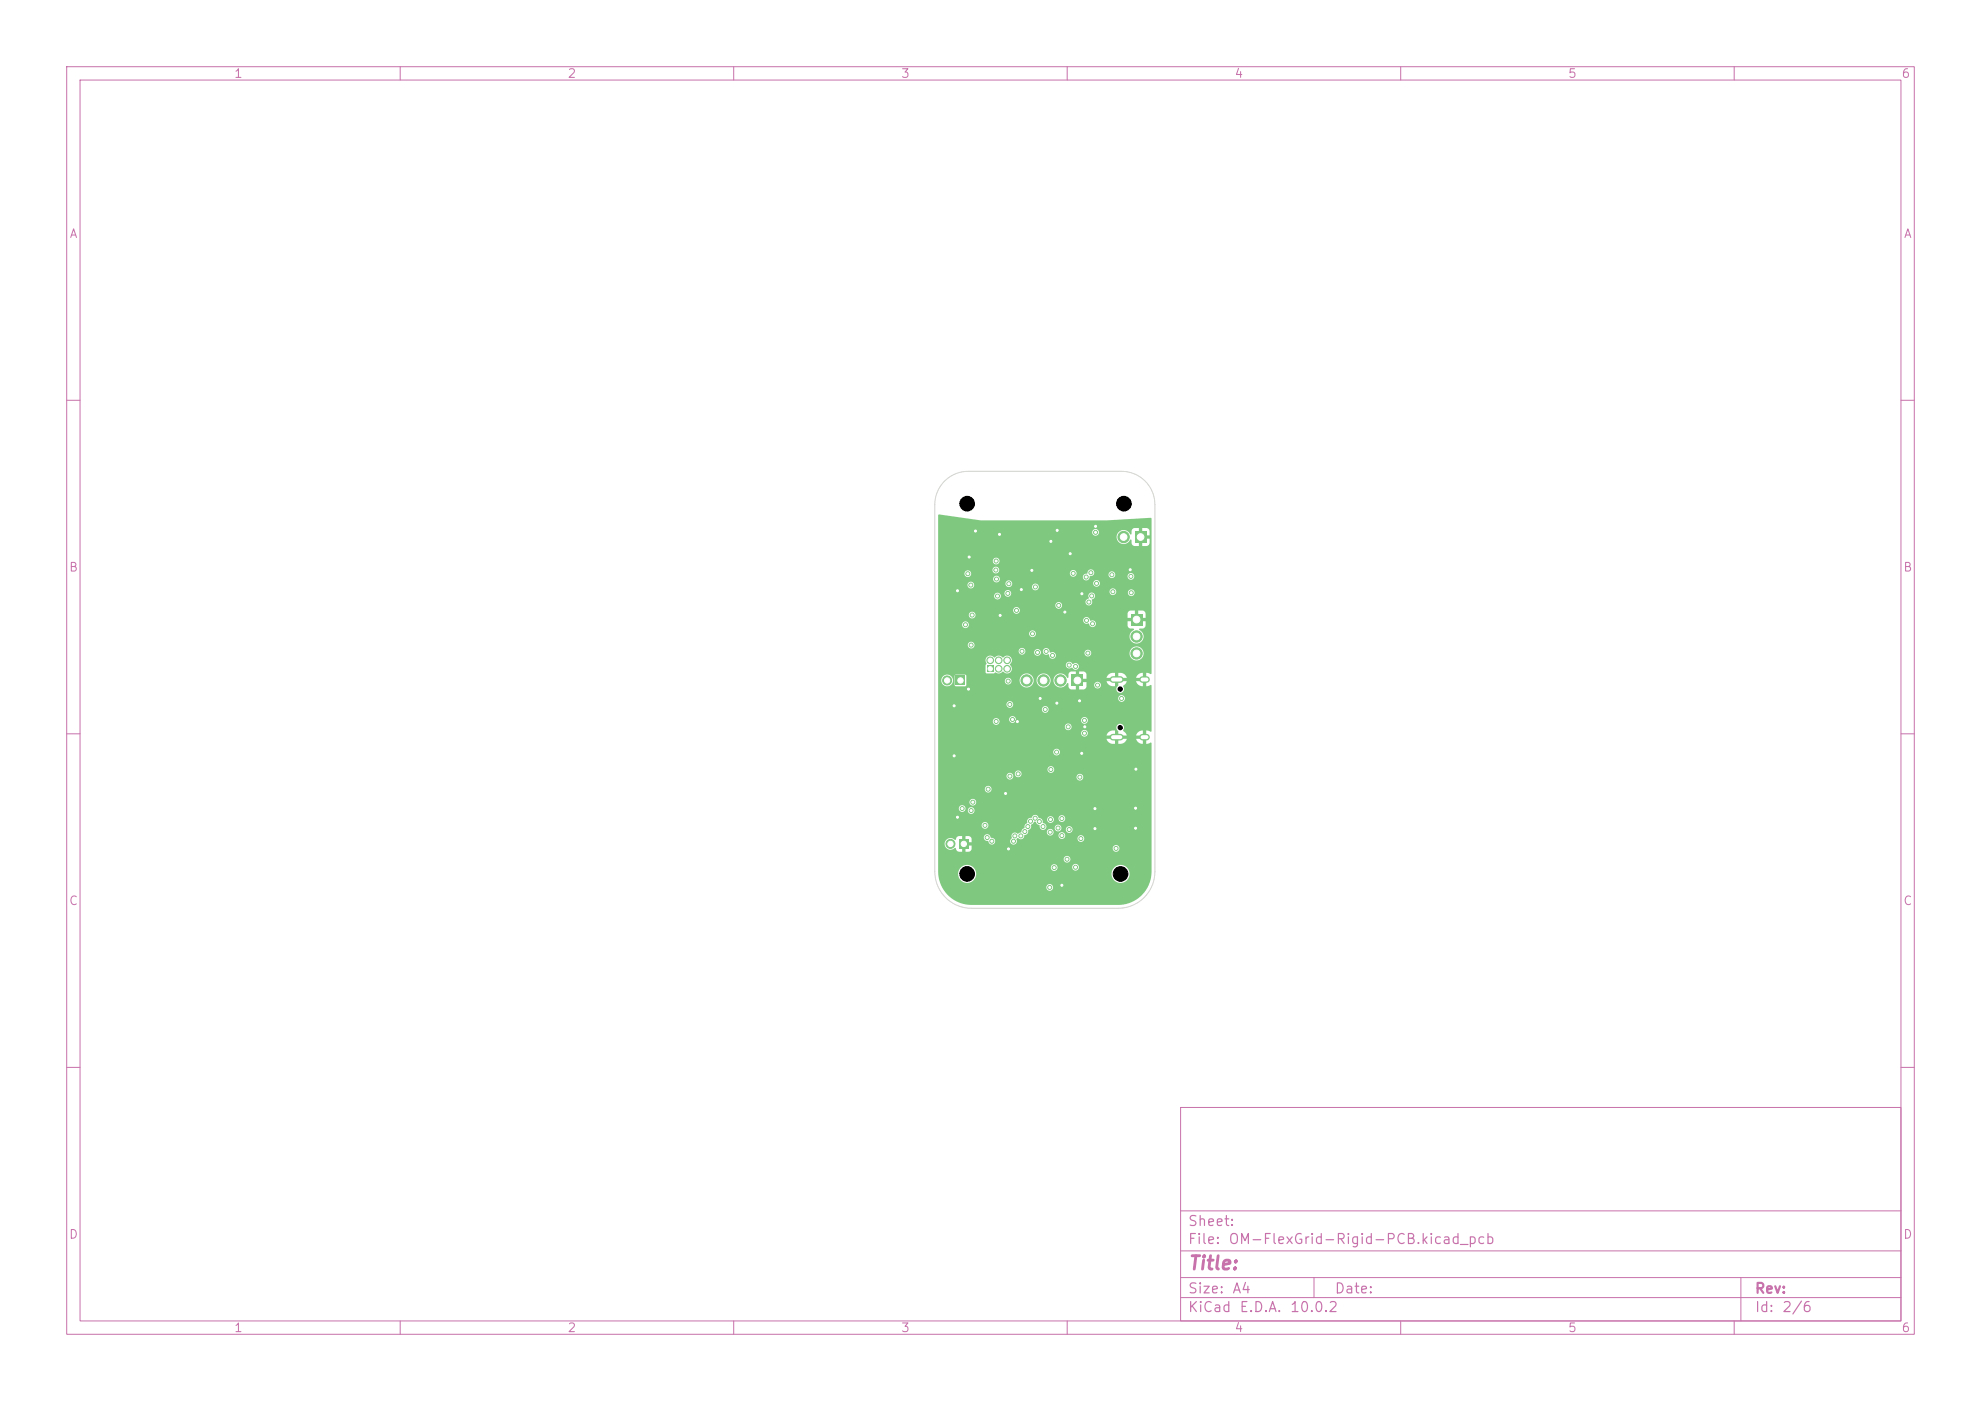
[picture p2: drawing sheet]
<svg xmlns="http://www.w3.org/2000/svg" width="297mm" height="210mm" viewBox="0 0 297 210" stroke-linecap="round" stroke-linejoin="round" font-family="sans-serif">
<defs><g id="words">
<text font-size="2" fill="#c872ab" x="178" y="190.8">Title:</text>
<g font-size="1.5" fill="#c872ab">
<text x="178" y="184.2">Sheet:</text>
<text x="178" y="186.9">File:</text>
<text x="184.1" y="186.9">OM-FlexGrid-Rigid-PCB.kicad_pcb</text>
<text x="178" y="197.1">KiCad</text>
<text x="178" y="194.3">Size:</text>
<text x="184.7" y="194.3">A4</text>
<text x="185.7" y="197.1">E.D.A.</text>
<text x="193.3" y="197.1">10.0.2</text>
<text x="200" y="194.3">Date:</text>
<text x="263" y="194.3">Rev:</text>
<text x="263" y="197.1">Id:</text>
<text x="267.1" y="197.1">2/6</text>
</g>
<g font-size="1.3" fill="#c872ab">
<text x="35" y="12">1</text>
<text x="85" y="12">2</text>
<text x="135" y="12">3</text>
<text x="185" y="12">4</text>
<text x="235" y="12">5</text>
<text x="285" y="12">6</text>
<text x="10.3" y="36">A</text>
<text x="285.4" y="36">A</text>
<text x="10.3" y="86">B</text>
<text x="285.3" y="86">B</text>
<text x="10.3" y="136">C</text>
<text x="285.3" y="136">C</text>
<text x="10.3" y="186">D</text>
<text x="285.3" y="186">D</text>
<text x="35" y="200">1</text>
<text x="85" y="200">2</text>
<text x="135" y="200">3</text>
<text x="185" y="200">4</text>
<text x="235" y="200">5</text>
<text x="285" y="200">6</text>
</g>
</g></defs>
<g fill="none" stroke="#c872ab" stroke-width=".15">
<path d="M10 10h277v190h-277zM12 12h273v186h-273zM60 10v2M110 10v2M160 10v2M210 10v2M260 10v2M10 60h2M285 60h2M10 110h2M285 110h2M10 160h2"/>
<path d="M177 166h108v32h-108zM285 160h2M60 198v2M110 198v2M160 198v2M177 194.5h108M177 191.5h108M177 187.5h108M177 181.5h108M197 191.5v3M210 198v2M260 198v2"/>
<path d="M261 191.5v6.5"/>
</g>
<path d="M148 99.8h1v1h-1z" fill="#7fc87f"/>
<g fill="#7fc87f" stroke="#7fc87f" stroke-width=".15">
<circle cx="148.5" cy="99" r=".5"/>
<circle cx="149.7" cy="100.3" r=".5"/>
<circle cx="149.7" cy="99" r=".5"/>
<circle cx="151" cy="100.3" r=".5"/>
<circle cx="151" cy="99" r=".5"/>
</g>
<path d="M143.8 125.8h1.4v1.4h-1.4z" fill="#7fc87f"/>
<circle cx="142.5" cy="126.5" r=".67" fill="#7fc87f" stroke="#7fc87f" stroke-width=".15"/>
<path d="M170.1 79.7h1.7v1.7h-1.7z" fill="#7fc87f"/>
<circle cx="168.5" cy="80.5" r=".85" fill="#7fc87f" stroke="#7fc87f" stroke-width=".15"/>
<path d="M160.7 101.2h1.7v1.7h-1.7z" fill="#7fc87f"/>
<g fill="#7fc87f" stroke="#7fc87f" stroke-width=".15">
<circle cx="159" cy="102" r=".85"/>
<circle cx="156.5" cy="102" r=".85"/>
<circle cx="153.9" cy="102" r=".85"/>
</g>
<path d="M166.9 110.5h1.1M166.9 101.9h1.1M171.3 110.5h.6M171.3 101.9h.6" fill="none" stroke="#7fc87f" stroke-width="1"/>
<path d="M169.5 92h1.7v1.7h-1.7z" fill="#7fc87f"/>
<g fill="#7fc87f" stroke="#7fc87f" stroke-width=".15">
<circle cx="170.4" cy="95.4" r=".85"/>
<circle cx="170.4" cy="97.9" r=".85"/>
</g>
<path d="M143.3 101.3h1.4v1.4h-1.4z" fill="#7fc87f"/>
<g fill="#7fc87f" stroke="#7fc87f" stroke-width=".15">
<circle cx="142" cy="102" r=".67"/>
<circle cx="149.3" cy="85.4" r=".3"/>
<circle cx="149.3" cy="84.1" r=".3"/>
<circle cx="162.2" cy="89" r=".3"/>
<circle cx="160.5" cy="83" r=".3"/>
<circle cx="158.5" cy="105.4" r=".3"/>
<circle cx="170.2" cy="121.2" r=".3"/>
<circle cx="153.1" cy="88.4" r=".3"/>
<circle cx="159.2" cy="132.7" r=".3"/>
<circle cx="164.2" cy="124.2" r=".3"/>
<circle cx="154.7" cy="85.5" r=".3"/>
<circle cx="169.5" cy="85.4" r=".3"/>
<circle cx="159.6" cy="91.8" r=".3"/>
<circle cx="152.5" cy="108.2" r=".3"/>
<circle cx="151.2" cy="127.2" r=".3"/>
<circle cx="143.1" cy="113.3" r=".3"/>
<circle cx="162.2" cy="112.9" r=".3"/>
<circle cx="143.1" cy="105.8" r=".3"/>
<circle cx="155.9" cy="104.7" r=".3"/>
<circle cx="158.5" cy="79.5" r=".3"/>
<circle cx="157.5" cy="81.1" r=".3"/>
<circle cx="149.9" cy="92.3" r=".3"/>
<circle cx="170.3" cy="115.3" r=".3"/>
<circle cx="164.2" cy="121.2" r=".3"/>
<circle cx="164.2" cy="78.9" r=".3"/>
<circle cx="143.5" cy="122.5" r=".3"/>
<circle cx="149.9" cy="80.1" r=".3"/>
<circle cx="145.2" cy="103.3" r=".3"/>
<circle cx="143.5" cy="88.5" r=".3"/>
<circle cx="170.2" cy="124.2" r=".3"/>
<circle cx="150.8" cy="118.9" r=".3"/>
<circle cx="161.9" cy="105.1" r=".3"/>
<circle cx="146.2" cy="79.6" r=".3"/>
<circle cx="145.3" cy="83.5" r=".3"/>
<circle cx="162.6" cy="108.9" r=".3"/>
<circle cx="162" cy="125.7" r=".3"/>
<circle cx="149.5" cy="89.4" r=".3"/>
<circle cx="145.8" cy="92.2" r=".3"/>
<circle cx="160.2" cy="109" r=".3"/>
<circle cx="169.6" cy="88.8" r=".3"/>
<circle cx="151.2" cy="87.5" r=".3"/>
<circle cx="168.2" cy="104.7" r=".3"/>
<circle cx="145.5" cy="87.7" r=".3"/>
<circle cx="152.4" cy="91.5" r=".3"/>
<circle cx="145.1" cy="86" r=".3"/>
<circle cx="149.4" cy="108.2" r=".3"/>
<circle cx="161.9" cy="116.5" r=".3"/>
<circle cx="158.4" cy="112.7" r=".3"/>
<circle cx="158.7" cy="90.8" r=".3"/>
<circle cx="156.7" cy="106.3" r=".3"/>
<circle cx="162.9" cy="93" r=".3"/>
<circle cx="151.8" cy="107.8" r=".3"/>
<circle cx="157.4" cy="133" r=".3"/>
<circle cx="157.5" cy="115.4" r=".3"/>
<circle cx="164.2" cy="79.8" r=".3"/>
<circle cx="151.4" cy="105.6" r=".3"/>
<circle cx="153.2" cy="97.6" r=".3"/>
<circle cx="145.6" cy="121.5" r=".3"/>
<circle cx="155.5" cy="97.8" r=".3"/>
<circle cx="156.9" cy="97.7" r=".3"/>
<circle cx="145.8" cy="120.2" r=".3"/>
<circle cx="157.8" cy="98.3" r=".3"/>
<circle cx="147.7" cy="123.7" r=".3"/>
<circle cx="151.2" cy="102.1" r=".3"/>
<circle cx="154.8" cy="95" r=".3"/>
<circle cx="144.2" cy="121.2" r=".3"/>
<circle cx="149.4" cy="86.8" r=".3"/>
<circle cx="155.2" cy="88" r=".3"/>
<circle cx="167.3" cy="127.2" r=".3"/>
<circle cx="161.2" cy="130" r=".3"/>
<circle cx="144.8" cy="93.7" r=".3"/>
<circle cx="160.9" cy="86" r=".3"/>
<circle cx="164.6" cy="102.7" r=".3"/>
<circle cx="163.2" cy="90.3" r=".3"/>
<circle cx="169.6" cy="86.4" r=".3"/>
<circle cx="158" cy="130.1" r=".3"/>
<circle cx="151.9" cy="126.1" r=".3"/>
<circle cx="152.2" cy="125.3" r=".3"/>
<circle cx="153" cy="125.3" r=".3"/>
<circle cx="153.6" cy="124.6" r=".3"/>
<circle cx="154.1" cy="123.9" r=".3"/>
<circle cx="154.5" cy="123.1" r=".3"/>
<circle cx="155.2" cy="122.7" r=".3"/>
<circle cx="155.8" cy="123.2" r=".3"/>
<circle cx="156.4" cy="123.9" r=".3"/>
<circle cx="157.5" cy="122.8" r=".3"/>
<circle cx="157.5" cy="124.8" r=".3"/>
<circle cx="159.2" cy="122.7" r=".3"/>
<circle cx="158.6" cy="124.1" r=".3"/>
<circle cx="159.2" cy="125.2" r=".3"/>
<circle cx="160.3" cy="124.4" r=".3"/>
<circle cx="160" cy="128.8" r=".3"/>
<circle cx="162.6" cy="108" r=".3"/>
<circle cx="162.6" cy="109.9" r=".3"/>
<circle cx="151.1" cy="89" r=".3"/>
<circle cx="163.8" cy="93.5" r=".3"/>
<circle cx="148.2" cy="118.3" r=".3"/>
<circle cx="162.9" cy="86.5" r=".3"/>
<circle cx="163.6" cy="85.8" r=".3"/>
<circle cx="152.6" cy="116" r=".3"/>
<circle cx="148" cy="125.5" r=".3"/>
<circle cx="148.7" cy="126.1" r=".3"/>
<circle cx="151.4" cy="116.4" r=".3"/>
<circle cx="164.4" cy="87.4" r=".3"/>
<circle cx="160.3" cy="99.7" r=".3"/>
<circle cx="166.7" cy="86.1" r=".3"/>
<circle cx="161.2" cy="99.9" r=".3"/>
<circle cx="163.1" cy="97.9" r=".3"/>
<circle cx="166.9" cy="88.7" r=".3"/>
<circle cx="163.7" cy="89.3" r=".3"/>
<circle cx="145.6" cy="96.7" r=".3"/>
</g>
<path d="M140.7 77.2l6.3 .8h19l6.6-.4v23.3l-.1 .2-.7-.2v.7h-.5v-.7a.99 .99 0 0 0-1 .7h.8a.3 .3 0 0 0 0 .5l-.8 .1a1 1 0 0 0 1 .7v-.7h.5v.7l.7-.2 .1 .1v6.8l-.1 .1-.7-.2v.7h-.5v-.7h-.1a.99 .99 0 0 0-.9 .7l.8 .1a.3 .3 0 0 0 0 .5h-.8l.2 .3 .5 .4h.3v-.7h.5v.7l.7-.2 .1 .1v19.3a5 5 0 0 1-5 4.9h-22a5 5 0 0 1-4.4-2.6h15.7v.1a.5 .5 0 0 0 .7 .4 .5 .5 0 0 0 0-.9 .5 .5 0 0 0-.7 .4h-15.7l-.4-1.1-.1-1h2.9a1.35 1.35 0 0 0 1.4 1.5 1.35 1.35 0 0 0 1.4-1.5h20.2v.2a1.35 1.35 0 0 0 2.1 1.1 1.35 1.35 0 0 0 0-2.4 1.35 1.35 0 0 0-2.1 1.1h-20.2l-.1-.4-.4-.5h11.6v.1a.5 .5 0 0 0 .6 .4 .5 .5 0 0 0 .4-.6h2.2v.2a.5 .5 0 0 0 .8 .3 .5 .5 0 0 0 0-.8 .5 .5 0 0 0-.8 .3h-2.2a.5 .5 0 0 0-.5-.4 .5 .5 0 0 0-.5 .5h-11.6a1.35 1.35 0 0 0-2.3 .9h-2.9v-2.2h18.8v.2a.5 .5 0 0 0 .7 .3 .5 .5 0 0 0 0-.8 .5 .5 0 0 0-.7 .3h-18.8v-2.3h.9v.2a.95 .95 0 0 0 .7 .7 .95 .95 0 0 0 .9-.2l.1 .1a.49 .49 0 0 0 .5 .5h.4v-.9l.2 .1 .4-.1v.9l.6-.1 .2-.2 .1-.3h21.1v.1a.5 .5 0 0 0 .8 .4 .5 .5 0 0 0 0-.9 .5 .5 0 0 0-.8 .4h-21.1v-.3h-.9l.1-.2-.1-.4h.9v-.5l-.2-.2h2v.1a.51 .51 0 0 0 .6 .5 .54 .54 0 0 0 .6 .5 .54 .54 0 0 0 .5-.6h2.2v.2a.53 .53 0 0 0 .8 .3 .53 .53 0 0 0 .2-.8l.2-.1a.62 .62 0 0 0 .6 .1 .62 .62 0 0 0 .4-.5 .51 .51 0 0 0 .6-.5h2.7v.1a.5 .5 0 0 0 .8 .4h1v.1a.5 .5 0 0 0 .8 .3h2v.2a.5 .5 0 0 0 .8 .3 .5 .5 0 0 0 0-.8 .5 .5 0 0 0-.8 .3h-2h.1a.5 .5 0 0 0-.2-.8 .5 .5 0 0 0-.7 .4h-.9a.5 .5 0 0 0-.1-.9 .5 .5 0 0 0-.8 .4h-2.7v-.3a.61 .61 0 0 0 .4-.8l.4-.4h.2l.3 .4 .4 .1a.52 .52 0 0 0 .3 .7 .52 .52 0 0 0 .7-.3h1.2v.1a.5 .5 0 0 0 .5 .4 .5 .5 0 0 0 .5-.3h.7v.1a.5 .5 0 0 0 .8 .4 .5 .5 0 0 0 0-.9 .5 .5 0 0 0-.8 .4h-.7v-.1a.5 .5 0 0 0-.4-.6 .5 .5 0 0 0-.6 .5h-1.2v-.1a.55 .55 0 0 0-.5-.6l-.2-.6h.8a.5 .5 0 0 0 .6 .5 .5 .5 0 0 0 .4-.7h.7v.2a.5 .5 0 0 0 .8 .3 .5 .5 0 0 0 0-.8 .5 .5 0 0 0-.8 .3h-.7l-.1-.1a.5 .5 0 0 0-.5-.1 .5 .5 0 0 0-.4 .4h-.8l-.5-.2a.57 .57 0 0 0-.5-.5 .57 .57 0 0 0-.6 .5 .59 .59 0 0 0-.6 .8 .65 .65 0 0 0-.4 .7 .68 .68 0 0 0-.5 .7l-.5 .2a.58 .58 0 0 0-.7-.1 .58 .58 0 0 0-.2 .8l-.3 .3h-2.2a.52 .52 0 0 0-.6-.4 .54 .54 0 0 0-.5-.5 .54 .54 0 0 0-.6 .4h-2l-.2-.2h-.5v.9l-.2-.1-.4 .1v-.9h-.4a.68 .68 0 0 0-.5 .6h-.2a.88 .88 0 0 0-.9-.2 .88 .88 0 0 0-.6 .7h-.9v-2.7h6.5v.1a.5 .5 0 0 0 .7 .4 .5 .5 0 0 0 0-.9 .5 .5 0 0 0-.7 .4h-6.5v-2.6h3v.2a.5 .5 0 0 0 .5 .4 .5 .5 0 0 0 .5-.3h.4v.2a.5 .5 0 0 0 .8 .3 .5 .5 0 0 0 0-.8 .5 .5 0 0 0-.8 .3h-.4a.5 .5 0 0 0-.3-.7 .5 .5 0 0 0-.7 .4h-3v-.9h4.6v.1a.5 .5 0 0 0 .8 .4 .5 .5 0 0 0 0-.9 .5 .5 0 0 0-.8 .4h-4.6v-2h6.9v.2a.5 .5 0 0 0 .8 .3 .5 .5 0 0 0 0-.8 .5 .5 0 0 0-.8 .3h-6.9v-1.9h10.2v.1a.5 .5 0 0 0 .8 .4 .5 .5 0 0 0 0-.9h.4v.2a.5 .5 0 0 0 .8 .3h8.5v.2a.5 .5 0 0 0 .8 .3 .5 .5 0 0 0 0-.8 .5 .5 0 0 0-.8 .3h-8.4a.5 .5 0 0 0-.1-.8 .5 .5 0 0 0-.8 .3h-.4a.5 .5 0 0 0-.8 .4h-10.2v-1h16.3v.1a.5 .5 0 0 0 .8 .4 .5 .5 0 0 0 0-.9 .5 .5 0 0 0-.8 .4h-16.3v-2.6h17.2v.1a.5 .5 0 0 0 .8 .4 .5 .5 0 0 0 0-.9 .5 .5 0 0 0-.8 .4h-17.2v-2.9h21.4v.2a.5 .5 0 0 0 .3 .4 .5 .5 0 0 0 .6-.2h3.7a.3 .3 0 0 0 0 .6h-.8l.3 .5 .6 .2h.4v-.7h.5v.7a1.06 1.06 0 0 0 1.2-.7l-.8-.1a.3 .3 0 0 0 0-.5h.8l-.2-.3-.3-.3v-.2a.6 .6 0 0 0-.2-.8 .6 .6 0 0 0-.8 .2 .6 .6 0 0 0 .3 .8v.6h-.5v-.7h-.4a.99 .99 0 0 0-.9 .7h-2.9a.5 .5 0 0 0-.2-.8 .5 .5 0 0 0-.7 .4h-21.4v-.9h18.9v.1a.5 .5 0 0 0 .8 .4 .5 .5 0 0 0 0-.9 .5 .5 0 0 0-.8 .4h-18.9v-.8h8.1v.1a.5 .5 0 0 0 .8 .4 .5 .5 0 0 0 .1-.8h1.6v.1a.5 .5 0 0 0 .5 .5 .5 .5 0 0 0 .5-.5h9.8v.2a.5 .5 0 0 0 .8 .3 .5 .5 0 0 0 0-.8 .5 .5 0 0 0-.8 .3h-9.8a.5 .5 0 0 0-.4-.5 .5 .5 0 0 0-.6 .4l-1.6-.1a.5 .5 0 0 0-.9 .4h-8.1v-1.8h15.5v.1a.5 .5 0 0 0 .8 .4 .5 .5 0 0 0 0-.9 .5 .5 0 0 0-.8 .4h-15.5v-.8h10.2v.2a.5 .5 0 0 0 .8 .3 .5 .5 0 0 0 0-.8 .5 .5 0 0 0-.8 .3h-10.2v-.9h26.9v.2a.5 .5 0 0 0 .8 .3 .5 .5 0 0 0 0-.8 .5 .5 0 0 0-.8 .3h-26.9v-2.7h.4v.2a.88 .88 0 0 0 1.3 .7 .88 .88 0 0 0 .1-1.5h.6v1.4l.2 .2h1.5l.1-.2v-.7h5.7a.5 .5 0 0 0 .6 .6 .5 .5 0 0 0 .4-.7h1.3v.2a1.06 1.06 0 0 0 1.1 1 1.06 1.06 0 0 0 1-1.2h.4v.2a1.06 1.06 0 0 0 1.2 1 1.06 1.06 0 0 0 .9-1.2h.4v.2a1.1 1.1 0 0 0 1 1 1.1 1.1 0 0 0 1.2-.7h.1v.7l.4 .3h.7v-1h.5v1l.8-.1 .2-.2 .1-.5h1.1v.2a.5 .5 0 0 0 .8 .3 .5 .5 0 0 0 0-.8 .5 .5 0 0 0-.8 .3h-1.1v-.4h-.9v-.4h.9v-.2h3.8a.3 .3 0 0 0 0 .5l-.8 .1a1.06 1.06 0 0 0 1.3 .7v-.7h.5l-.1 .6a.59 .59 0 0 0-.1 .8 .59 .59 0 0 0 .8 .1 .59 .59 0 0 0 .1-.8l.5-.8h-.8a.3 .3 0 0 0 0-.5h.8l-.3-.5-.5-.2h-.4v.7h-.5v-.7a1.06 1.06 0 0 0-1.3 .7h-3l-.1-.7-.4-.2h-.6v.9h-.5v-.9h-.9l-.2 .3v.6h-.2a1.06 1.06 0 0 0-1.1-.6 1.06 1.06 0 0 0-1 .9h-.4v-.2a1.06 1.06 0 0 0-1.1-.8 1.06 1.06 0 0 0-1 1h-.4l-.1-.2a1.06 1.06 0 0 0-1.1-.8 1.06 1.06 0 0 0-.9 1h-1.3v-.1a.5 .5 0 0 0-.6-.2 .5 .5 0 0 0-.4 .4h-5.7v-.7l-.1-.2h-1.5l-.2 .2h-.6a.88 .88 0 0 0-1.4 .6h-.4v-2.9h7.1v.2a.34 .34 0 0 1 0 .5v1.2h1.2a.28 .28 0 0 1 .5 0 .78 .78 0 0 0 .8-.2 .75 .75 0 0 0 1.2 .1 .75 .75 0 0 0-.1-1.2h8.4v.2a.59 .59 0 0 0 .9 .3 .52 .52 0 0 0 .8 .3 .52 .52 0 0 0 .2-.8 .52 .52 0 0 0-.8-.1l-.2-.1a.5 .5 0 0 0-.5-.2 .5 .5 0 0 0-.4 .4h-8.4a.72 .72 0 0 0 .1-1.1 .72 .72 0 0 0-1.1 .1l-.1-.1a.83 .83 0 0 0-1.2 .1 .72 .72 0 0 0-.9-.3 .72 .72 0 0 0-.4 .7h-7.1v-1.4h12v.1a.5 .5 0 0 0 .5 .4 .5 .5 0 0 0 .5-.4h1.3v.2a.5 .5 0 0 0 .7 .4 .5 .5 0 0 0 .3-.7h.3v.1a.59 .59 0 0 0 .9 .4 .53 .53 0 0 0 .7 .7 .53 .53 0 0 0 .2-1h4.5v.2a.5 .5 0 0 0 .6 .4 .5 .5 0 0 0 .4-.6h5.7v.3a1.06 1.06 0 0 0 1.7 .7 1.06 1.06 0 0 0 0-1.7 1.06 1.06 0 0 0-1.7 .7h-5.7a.5 .5 0 0 0-.5-.4 .5 .5 0 0 0-.5 .4h-5.2a.54 .54 0 0 0-.4-.6 .54 .54 0 0 0-.7 .4h-.3v-.1a.5 .5 0 0 0-.6-.2 .5 .5 0 0 0-.4 .4h-1.3a.5 .5 0 0 0-.4-.6 .5 .5 0 0 0-.6 .5h-12v-1h4.4v.2a.5 .5 0 0 0 .8 .3 .5 .5 0 0 0 0-.8 .5 .5 0 0 0-.8 .3h-4.4v-1.7h13.6v.2a.5 .5 0 0 0 .8 .3 .5 .5 0 0 0 0-.8 .5 .5 0 0 0-.8 .3h-13.6v-1.3h3.5v.1a.5 .5 0 0 0 .8 .4 .5 .5 0 0 0 0-.9 .5 .5 0 0 0-.8 .4h-3.5v-.7h21.7v.2a.59 .59 0 0 0 .8 .4 .52 .52 0 0 0 .6 .5 .52 .52 0 0 0 .5-.6 .52 .52 0 0 0-.8-.3l-.1-.2a.51 .51 0 0 0-.5-.4 .51 .51 0 0 0-.5 .4h-21.7v-.8h4.5v.2a.5 .5 0 0 0 .8 .3 .5 .5 0 0 0 0-.8 .5 .5 0 0 0-.8 .3h-4.5v-.7h11.2v.2a.5 .5 0 0 0 .7 .4h16.4v.6h1v.5h-1l.1 .9 .2 .2h.6l.1 .2a1.06 1.06 0 0 0-.6 1.5 1.06 1.06 0 0 0 1.6 .3 1.06 1.06 0 0 0 .1-1.6l-.3-.2v-.1l.7-.1 .2-.4v-.7h-.9v-.5h.9v-.7l-.1-.2-.2-.2h-.8v.9h-.4v-.9l-.9 .1-.3 .4h-16.4a.5 .5 0 0 0 .1-.9 .5 .5 0 0 0-.8 .3h-11.2v-.7h17.5v.1a.5 .5 0 0 0 .8 .4 .5 .5 0 0 0 0-.9 .5 .5 0 0 0-.8 .4h-17.5v-.5h22v.1a.51 .51 0 0 0 .8 .4 .51 .51 0 0 0 .2-.8v-.1a.51 .51 0 0 0 .4-.6 .51 .51 0 0 0-.7-.3 .51 .51 0 0 0-.1 .7l-.5 .3-.1 .3h-22v-.9h8.3v.1a.5 .5 0 0 0 .9 .4 .5 .5 0 0 0-.2-.9h.9v.1a.5 .5 0 0 0 .7 .4 .5 .5 0 0 0 .2-.8h14.8v.2a.5 .5 0 0 0 .5 .4 .5 .5 0 0 0 .5-.4h1.8v.1a.5 .5 0 0 0 .8 .4 .5 .5 0 0 0 0-.9 .5 .5 0 0 0-.8 .4h-1.7a.5 .5 0 0 0-.5-.6 .5 .5 0 0 0-.6 .4h-14.8l-.1-.1a.5 .5 0 0 0-.8 .4h-.9a.5 .5 0 0 0-.7 .4h-8.3v-1.7h4.3v.2a.5 .5 0 0 0 .7 .4 .5 .5 0 0 0 .3-.8h4.7v.2a.5 .5 0 0 0 .8 .3h3.2v.1a.5 .5 0 0 0 .8 .4 .5 .5 0 0 0 0-.8 .5 .5 0 0 0-.8 .3h-3.2l.2-.2v-.3h12.2a.5 .5 0 0 0 .7 .5 .5 .5 0 0 0 .2-.8 .5 .5 0 0 0-.9 .2v.1h-12.2a.5 .5 0 0 0-.5-.4 .5 .5 0 0 0-.5 .4h-4.7a.5 .5 0 0 0-.6-.2 .5 .5 0 0 0-.4 .4h-4.3v-.9h8.2v.2a.5 .5 0 0 0 .8 .3 .5 .5 0 0 0 0-.8 .5 .5 0 0 0-.8 .3h-8.2v-.8h3.9v.2a.5 .5 0 0 0 .8 .3 .5 .5 0 0 0 0-.8 .5 .5 0 0 0-.8 .3h-3.9v-.5h8.1l.1 .4a.5 .5 0 0 0 .6 .1h10.9v.1a.5 .5 0 0 0 .6 .4h1.3v.2a.52 .52 0 0 0 .6 .4 .52 .52 0 0 0 .5-.6l.3-.1 .3-.2h2.2v.1a.5 .5 0 0 0 .4 .5 .5 .5 0 0 0 .6-.4h1.8v.2a.5 .5 0 0 0 .8 .3 .5 .5 0 0 0 0-.8 .5 .5 0 0 0-.8 .3h-1.8v-.1a.5 .5 0 0 0-.4-.5 .5 .5 0 0 0-.6 .4l-2.2-.1a.51 .51 0 0 0-.4-.7 .51 .51 0 0 0-.6 .6l-.5 .2-.2 .3h-1.3a.5 .5 0 0 0 .2-.8 .5 .5 0 0 0-.8 .3h-10.8a.5 .5 0 0 0 0-.9 .5 .5 0 0 0-.8 .4h-8.1v-1.4h8.1v.2a.5 .5 0 0 0 .8 .3 .5 .5 0 0 0 0-.8 .5 .5 0 0 0-.8 .3h-8.1v-3.6h26.7v.2a1.1 1.1 0 0 0 1 1 1.1 1.1 0 0 0 1.1-.7h.1l.1 .7 .3 .2h.7v-.9h.6v.9h.8l.2-.3v-.8h-.9v-.4h.9v-.8l-.1-.2-.2-.1-.7-.1v1h-.6v-1l-.7 .1-.3 .2-.1 .7h-.2a1.06 1.06 0 0 0-1.1-.6 1.06 1.06 0 0 0-.9 .9h-26.7v-.7h23v.2a.5 .5 0 0 0 .8 .3 .5 .5 0 0 0 0-.8 .5 .5 0 0 0-.8 .3h-23z" fill="#7fc87f"/>
<path d="M141.6 72.1a5 5 0 0 1 3.6-1.4h23a5 5 0 0 1 4.9 5l.1 54.9a5.5 5.5 0 0 1-5.6 5.6h-22a5.5 5.5 0 0 1-5.5-5.5l.1-55a5 5 0 0 1 1.4-3.6z" fill="none" stroke="#d0d2cd" stroke-width=".15"/>
<g fill="#fff" stroke="#fff" stroke-width=".15">
<circle cx="149.3" cy="85.5" r=".15"/>
<circle cx="149.4" cy="84.1" r=".15"/>
<circle cx="162.2" cy="89" r=".15"/>
<circle cx="160.4" cy="83" r=".15"/>
<circle cx="158.4" cy="105.4" r=".15"/>
<circle cx="170.2" cy="121.1" r=".15"/>
<circle cx="153.1" cy="88.4" r=".15"/>
<circle cx="159.2" cy="132.7" r=".15"/>
<circle cx="164.2" cy="124.2" r=".15"/>
<circle cx="154.7" cy="85.5" r=".15"/>
<circle cx="169.4" cy="85.4" r=".15"/>
<circle cx="159.7" cy="91.7" r=".15"/>
<circle cx="152.5" cy="108.2" r=".15"/>
<circle cx="151.2" cy="127.3" r=".15"/>
<circle cx="143" cy="113.3" r=".15"/>
<circle cx="162.2" cy="112.9" r=".15"/>
<circle cx="143" cy="105.8" r=".15"/>
<circle cx="156" cy="104.7" r=".15"/>
<circle cx="158.5" cy="79.5" r=".15"/>
<circle cx="157.5" cy="81.2" r=".15"/>
<circle cx="150" cy="92.2" r=".15"/>
<circle cx="170.3" cy="115.3" r=".15"/>
<circle cx="164.2" cy="121.2" r=".15"/>
<circle cx="164.2" cy="78.9" r=".15"/>
<circle cx="143.5" cy="122.5" r=".15"/>
<circle cx="149.8" cy="80.1" r=".15"/>
<circle cx="145.2" cy="103.3" r=".15"/>
<circle cx="143.6" cy="88.5" r=".15"/>
<circle cx="170.2" cy="124.1" r=".15"/>
<circle cx="150.8" cy="118.9" r=".15"/>
<circle cx="161.8" cy="105" r=".15"/>
<circle cx="146.3" cy="79.6" r=".15"/>
<circle cx="145.3" cy="83.5" r=".15"/>
<circle cx="162.6" cy="108.9" r=".15"/>
<circle cx="162.1" cy="125.7" r=".15"/>
<circle cx="149.5" cy="89.3" r=".15"/>
<circle cx="145.7" cy="92.2" r=".15"/>
<circle cx="160.1" cy="108.9" r=".15"/>
<circle cx="169.6" cy="88.9" r=".15"/>
<circle cx="151.2" cy="87.5" r=".15"/>
<circle cx="168.1" cy="104.7" r=".15"/>
<circle cx="145.5" cy="87.7" r=".15"/>
<circle cx="152.4" cy="91.5" r=".15"/>
<circle cx="145.1" cy="86" r=".15"/>
<circle cx="149.4" cy="108.1" r=".15"/>
<circle cx="161.9" cy="116.5" r=".15"/>
<circle cx="158.4" cy="112.7" r=".15"/>
<circle cx="158.7" cy="90.7" r=".15"/>
<circle cx="156.7" cy="106.3" r=".15"/>
<circle cx="162.9" cy="93" r=".15"/>
<circle cx="151.8" cy="107.9" r=".15"/>
<circle cx="157.4" cy="133" r=".15"/>
<circle cx="157.5" cy="115.3" r=".15"/>
<circle cx="164.2" cy="79.8" r=".15"/>
<circle cx="151.4" cy="105.6" r=".15"/>
<circle cx="153.2" cy="97.6" r=".15"/>
<circle cx="145.6" cy="121.5" r=".15"/>
<circle cx="155.5" cy="97.8" r=".15"/>
<circle cx="156.8" cy="97.6" r=".15"/>
<circle cx="145.8" cy="120.3" r=".15"/>
<circle cx="157.8" cy="98.2" r=".15"/>
<circle cx="147.7" cy="123.7" r=".15"/>
<circle cx="151.1" cy="102.1" r=".15"/>
<circle cx="154.8" cy="95" r=".15"/>
<circle cx="144.2" cy="121.2" r=".15"/>
<circle cx="149.4" cy="86.8" r=".15"/>
<circle cx="155.2" cy="88" r=".15"/>
<circle cx="167.3" cy="127.2" r=".15"/>
<circle cx="161.3" cy="130" r=".15"/>
<circle cx="144.7" cy="93.6" r=".15"/>
<circle cx="160.9" cy="85.9" r=".15"/>
<circle cx="164.5" cy="102.7" r=".15"/>
<circle cx="163.3" cy="90.2" r=".15"/>
<circle cx="169.5" cy="86.4" r=".15"/>
<circle cx="158.1" cy="130" r=".15"/>
<circle cx="152" cy="126.1" r=".15"/>
<circle cx="152.1" cy="125.3" r=".15"/>
<circle cx="153.1" cy="125.3" r=".15"/>
<circle cx="153.7" cy="124.6" r=".15"/>
<circle cx="154.1" cy="123.9" r=".15"/>
<circle cx="154.5" cy="123.1" r=".15"/>
<circle cx="155.2" cy="122.6" r=".15"/>
<circle cx="155.8" cy="123.1" r=".15"/>
<circle cx="156.4" cy="123.9" r=".15"/>
<circle cx="157.5" cy="122.8" r=".15"/>
<circle cx="157.4" cy="124.7" r=".15"/>
<circle cx="159.2" cy="122.7" r=".15"/>
<circle cx="158.6" cy="124.1" r=".15"/>
<circle cx="159.2" cy="125.3" r=".15"/>
<circle cx="160.3" cy="124.3" r=".15"/>
<circle cx="160" cy="128.8" r=".15"/>
<circle cx="162.6" cy="108" r=".15"/>
<circle cx="162.6" cy="109.9" r=".15"/>
<circle cx="151.1" cy="88.9" r=".15"/>
<circle cx="163.8" cy="93.5" r=".15"/>
<circle cx="148.2" cy="118.3" r=".15"/>
<circle cx="162.8" cy="86.5" r=".15"/>
<circle cx="163.5" cy="85.9" r=".15"/>
<circle cx="152.7" cy="116" r=".15"/>
<circle cx="148" cy="125.6" r=".15"/>
<circle cx="148.7" cy="126.1" r=".15"/>
<circle cx="151.4" cy="116.3" r=".15"/>
<circle cx="164.4" cy="87.5" r=".15"/>
<circle cx="160.3" cy="99.7" r=".15"/>
<circle cx="166.7" cy="86.2" r=".15"/>
<circle cx="161.2" cy="99.9" r=".15"/>
<circle cx="163.1" cy="97.9" r=".15"/>
<circle cx="166.8" cy="88.7" r=".15"/>
<circle cx="163.7" cy="89.3" r=".15"/>
<circle cx="145.6" cy="96.7" r=".15"/>
<circle cx="148.5" cy="100.3" r=".32"/>
<circle cx="148.5" cy="99" r=".32"/>
<circle cx="149.7" cy="100.3" r=".32"/>
<circle cx="149.7" cy="99" r=".32"/>
<circle cx="151" cy="100.3" r=".32"/>
<circle cx="151" cy="99" r=".32"/>
<circle cx="144.5" cy="126.5" r=".4"/>
<circle cx="142.5" cy="126.5" r=".4"/>
<circle cx="171" cy="80.5" r=".5"/>
<circle cx="168.5" cy="80.5" r=".5"/>
<circle cx="161.5" cy="102" r=".5"/>
<circle cx="159" cy="102" r=".5"/>
<circle cx="156.5" cy="102" r=".5"/>
<circle cx="153.9" cy="102" r=".5"/>
<circle cx="170.4" cy="92.9" r=".5"/>
<circle cx="170.4" cy="95.4" r=".5"/>
<circle cx="170.4" cy="97.9" r=".5"/>
<circle cx="144" cy="102" r=".4"/>
<circle cx="142" cy="102" r=".4"/>
</g>
<g fill="#000" stroke="#000" stroke-width=".15">
<circle cx="145" cy="75.5" r="1.1"/>
<circle cx="168.5" cy="75.5" r="1.1"/>
<circle cx="167.9" cy="109.1" r=".33"/>
<circle cx="167.9" cy="103.3" r=".33"/>
<circle cx="145" cy="131" r="1.1"/>
<circle cx="168" cy="131" r="1.1"/>
</g>
<path d="M166.9 110.5h1.1M166.9 101.9h1.1M171.3 110.5h.6M171.3 101.9h.6" fill="none" stroke="#fff" stroke-width=".6"/>
<use href="#words"/>
</svg>
